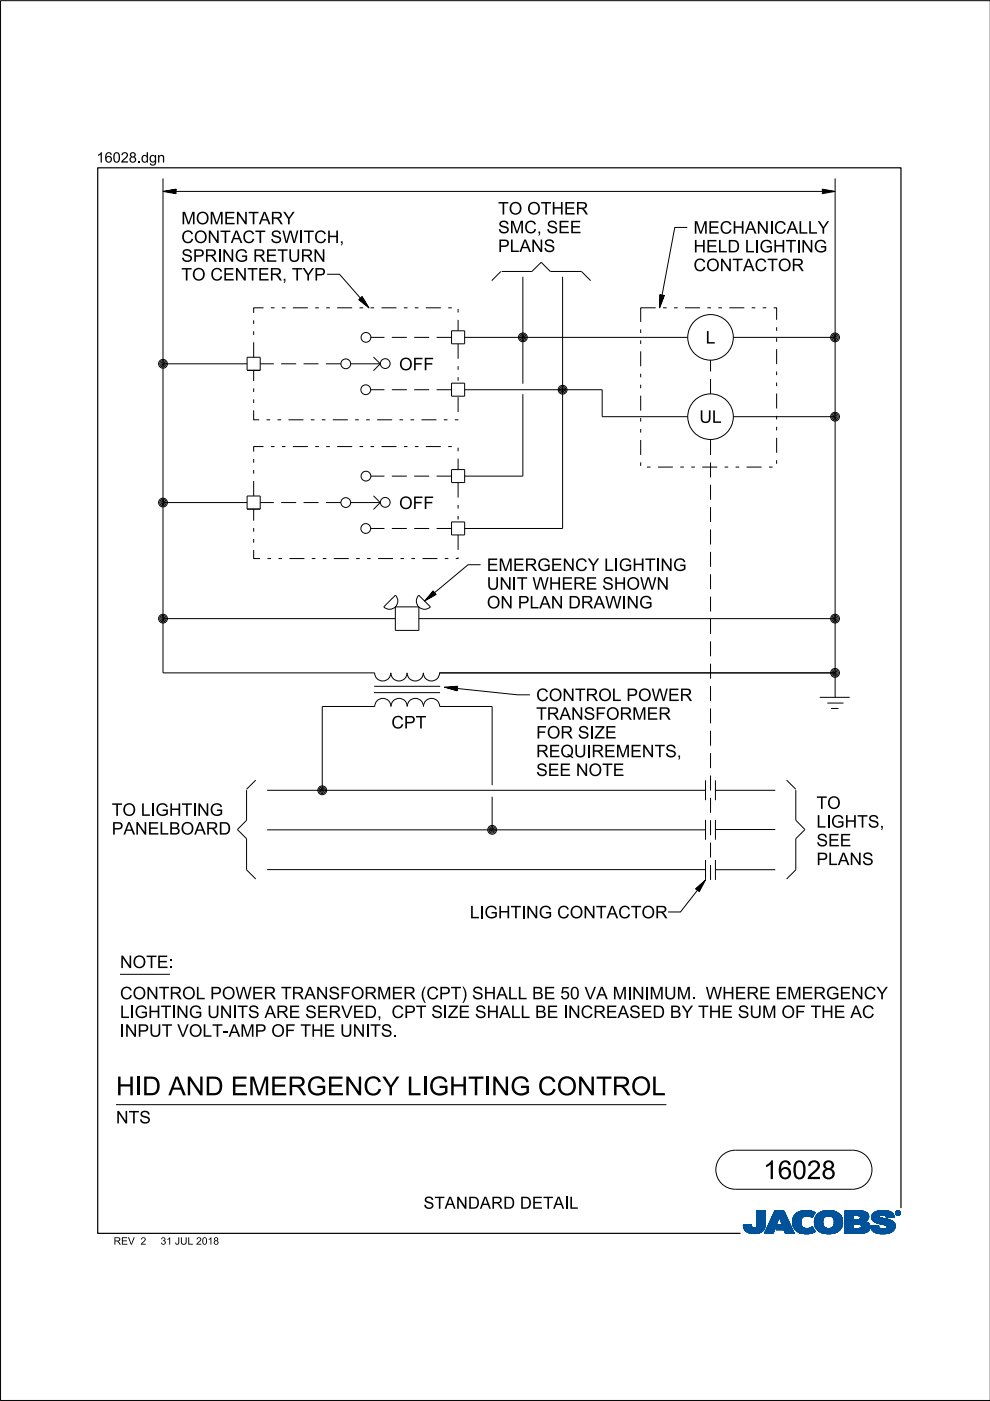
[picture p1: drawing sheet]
<svg xmlns="http://www.w3.org/2000/svg" width="210mm" height="297mm" viewBox="0 0 210 297" stroke-linecap="round" stroke-linejoin="round" font-family="sans-serif">
<defs><g id="words">
<g font-size="4">
<text x="24.6" y="232.2">H</text>
<text x="28.6" y="232.2">I</text>
<text x="30.1" y="232.2">D AN</text>
<text x="43.4" y="232.2">D EM</text>
<text x="57.3" y="232.2">ERGEN</text>
<text x="77" y="232.2">CY LI</text>
<text x="90.9" y="232.2">GH</text>
<text x="104.2" y="232.2">N</text>
<text x="108.2" y="232.2">G CON</text>
<text x="126.4" y="232.2">TROL</text>
<text x="161.8" y="250">16028</text>
</g>
<g font-size="2.6">
<text x="38.4" y="47.6">M</text>
<text x="41.5" y="47.6">OM</text>
<text x="47.5" y="47.6">EN</text>
<text x="52.6" y="47.6">TARY</text>
<text x="105.6" y="45.5">TO OTH</text>
<text x="119.6" y="45.5">ER</text>
<text x="38.4" y="51.5">CON</text>
<text x="46.7" y="51.5">TACT SW I</text>
<text x="64.3" y="51.5">TCH</text>
<text x="72" y="51.5">,</text>
<text x="105.6" y="53.4">PLAN</text>
<text x="105.6" y="49.5">SM</text>
<text x="111.2" y="49.5">C,SEE</text>
<text x="115.3" y="53.4">S</text>
<text x="147" y="53.5">H</text>
<text x="147" y="49.5">M</text>
<text x="149.7" y="53.5">ELD LI</text>
<text x="150.1" y="49.5">ECH</text>
<text x="157.9" y="49.5">AN</text>
<text x="161" y="53.5">GH</text>
<text x="163.1" y="49.5">I</text>
<text x="164.1" y="49.5">CALLY</text>
<text x="169.9" y="53.5">N</text>
<text x="172.5" y="53.5">G</text>
<text x="38.4" y="59.5">TO CEN</text>
<text x="38.4" y="55.5">SPRI</text>
<text x="47.1" y="55.5">N</text>
<text x="49.8" y="55.5">G RETURN</text>
<text x="52.4" y="59.5">TER,TYP</text>
<text x="147" y="57.5">CON</text>
<text x="155.3" y="57.5">TACTOR</text>
<text x="149.6" y="72.8">L</text>
<text x="84.6" y="78.5">OFF</text>
<text x="148.3" y="89.7">UL</text>
<text x="84.6" y="107.9">OFF</text>
<text x="103.2" y="125">UN</text>
<text x="103.2" y="121.1">EM</text>
<text x="108.6" y="125">I</text>
<text x="108.8" y="121.1">ERGEN</text>
<text x="109.6" y="125">T W H</text>
<text x="119" y="125">ERE SH</text>
<text x="121.9" y="121.1">CY LI</text>
<text x="131.2" y="121.1">GH</text>
<text x="132.8" y="125">OW N</text>
<text x="140" y="121.1">N</text>
<text x="142.7" y="121.1">G</text>
<text x="103.2" y="129">ON</text>
<text x="109.8" y="129">PLAN</text>
<text x="120.5" y="129">DRAW I</text>
<text x="132.8" y="129">N</text>
<text x="135.5" y="129">G</text>
<text x="113.7" y="148.6">CON</text>
<text x="121.9" y="148.6">TROLPOW ER</text>
<text x="83" y="154.4">CPT</text>
<text x="113.7" y="152.6">TRAN</text>
<text x="123.8" y="152.6">SFORM</text>
<text x="137.1" y="152.6">ER</text>
<text x="113.7" y="160.6">REQUI</text>
<text x="113.7" y="156.6">FOR SI</text>
<text x="125.4" y="160.6">REM</text>
<text x="126" y="156.6">ZE</text>
<text x="133.6" y="160.6">EN</text>
<text x="138.8" y="160.6">TS,</text>
<text x="113.7" y="164.5">SEE N</text>
<text x="124.8" y="164.5">OTE</text>
<text x="23.7" y="173">TO LI</text>
<text x="33" y="173">GH</text>
<text x="41.8" y="173">N</text>
<text x="44.5" y="173">G</text>
<text x="173.1" y="171.5">TO</text>
<text x="23.7" y="176.9">PAN</text>
<text x="31.3" y="176.9">ELBOARD</text>
<text x="173.1" y="179.4">SEE</text>
<text x="173.1" y="175.5">LI</text>
<text x="176.2" y="175.5">GH</text>
<text x="181.7" y="175.5">TS,</text>
<text x="173.1" y="183.4">PLAN</text>
<text x="182.8" y="183.4">S</text>
<text x="99.6" y="194.7">LI</text>
<text x="102.7" y="194.7">GH</text>
<text x="111.5" y="194.7">N</text>
<text x="114.2" y="194.7">G CON</text>
<text x="126.3" y="194.7">TACTOR</text>
<text x="25.4" y="205.2">N</text>
<text x="28.1" y="205.2">OTE:</text>
<text x="25.4" y="215.8">LI</text>
<text x="25.4" y="211.9">CON</text>
<text x="28.5" y="215.8">GH</text>
<text x="33.7" y="211.9">TROLPOW ER TRAN</text>
<text x="37.4" y="215.8">N</text>
<text x="40" y="215.8">G UN</text>
<text x="49.3" y="215.8">I</text>
<text x="50.3" y="215.8">TS ARE SERVED,CPT SI</text>
<text x="69.6" y="211.9">SFORM</text>
<text x="83" y="211.9">ER (</text>
<text x="90.4" y="211.9">CPT)SH</text>
<text x="94.9" y="215.8">ZE SH</text>
<text x="105.2" y="211.9">ALLBE 50VA M</text>
<text x="105.8" y="215.8">ALLBE I</text>
<text x="120.4" y="215.8">N</text>
<text x="123.1" y="215.8">CREASED BY TH</text>
<text x="133" y="211.9">I</text>
<text x="136.7" y="211.9">I</text>
<text x="137.7" y="211.9">M</text>
<text x="140.8" y="211.9">UM</text>
<text x="146.5" y="211.9">.W H</text>
<text x="152.9" y="215.8">E SUM</text>
<text x="155.8" y="211.9">ERE EM</text>
<text x="165.7" y="215.8">OF TH</text>
<text x="170" y="211.9">ERGEN</text>
<text x="176.8" y="215.8">E AC</text>
<text x="183.1" y="211.9">CY</text>
<text x="25.4" y="219.8">I</text>
<text x="29.1" y="219.8">PUT VOLT-</text>
<text x="48.5" y="219.8">AM</text>
<text x="54" y="219.8">P OF TH</text>
<text x="68.6" y="219.8">E UN</text>
<text x="77.5" y="219.8">I</text>
<text x="78.5" y="219.8">TS.</text>
<text x="24.6" y="238.2">N</text>
<text x="27.3" y="238.2">TS</text>
<text x="89.8" y="256.3">STAN</text>
<text x="99.2" y="256.3">DARD DETAI</text>
<text x="120.6" y="256.3">L</text>
</g>
<g font-size="2.2">
<text x="20.5" y="34.5">16028.</text>
<text x="29.9" y="34.5">dgn</text>
</g>
<g font-size="1.6">
<text x="24.1" y="263.9">REV</text>
<text x="29.8" y="263.9">2</text>
<text x="34" y="263.9">31JUL2018</text>
</g>
</g></defs>
<g fill="none" stroke="#00539a" stroke-width=".21">
<path d="M157.6 259.8h1.7M157.6 259.9h1.7M157.6 259.9l1.7 .1M157.6 260h1.8M158.1 259.7h1.2M159.3 259.7h-1.7l.1 .7M159.3 259.7h-.9M159.3 259.7l.1 .3M159.4 260l.1 .3M160.4 260l-.2 .3h2M160.5 259.6h1.8M160.5 259.6l-.1 .4"/>
<path d="M160.5 259.7h1.8M160.5 256.7v2.9M160.5 256.9h1.8M160.5 257.5h1.8M160.5 256.7h1.8v2.7M160.5 256.8h1.8M160.5 256.8l1.8 .1M160.5 256.9l1.8 .1M160.5 257h1.8M160.5 257.1h1.8M160.5 257.2h1.8M160.5 257.2l1.8 .1"/>
<path d="M160.5 257.3h1.8M160.5 257.4h1.8M160.5 257.4l1.8 .1M160.5 257.6h1.8M160.5 257.6l1.8 .1M160.5 257.7h1.8M160.5 257.8h1.8M160.5 257.9h1.8M160.5 258h1.8M160.5 258.1h1.8M160.5 258.1l1.8 .1M160.5 258.2h1.8"/>
<path d="M160.5 258.3h1.8M160.5 258.3l1.8 .1M160.5 258.4h1.8M160.5 258.5h1.8M160.5 258.5l1.8 .1M160.5 258.6h1.8M160.5 258.6l1.8 .1M160.5 258.7h1.8M160.5 258.8h1.8M160.5 258.9h1.8M160.5 259h1.8M160.5 259.1h1.8"/>
<path d="M160.5 259.2h1.8M160.5 259.3h1.8M160.5 259.8h1.8M162.2 260h-1.8M162.2 259.9v.3M162.2 259.9h-1.8M162.2 259.8h-1.7M162.3 259.4l-.1 .5M162.3 259.4v-2.7h-1.8v2.9M162.3 259.5h-1.8M162.3 259.6h-1.8M162.3 256.7l-1.8 .1"/>
<path d="M162.3 259.4h-1.8M163.7 258.1h3.1M163.7 258h3.1M163.7 257.9h3M163.8 257.8h2.9M163.8 257.7h2.9M163.8 257.7h2.8M163.9 257.6h2.7M163.9 257.5h2.7M164 257.4h2.5M164 257.3h2.5M164.1 257.2h2.3"/>
<path d="M164.1 257.1h2.3M164.1 257h2.3M164.2 257h2.1M164.2 256.9h2.1M164.2 256.8h2.1M164.3 256.7h1.9l2.2 4.8h-1.9l-.3-.8h-1.7l.4-1h1l-.7-1.7-1.3 3.5h-1.8zM164.5 260h-1.7M164.5 259.9l-1.7 .1M164.5 259.9h-1.7M164.5 259.8l-1.7 .1M164.6 259.8h-1.7M164.6 259.7l-1.7 .1"/>
<path d="M164.6 259.7h-1.7M164.6 259.6h-1.7M164.6 259.5l-1.6 .1M164.7 259.5h-1.7M164.7 259.4l-1.7 .1M164.7 259.4h-1.7M164.7 259.3l-1.6 .1M164.7 259.3h-1.6M164.8 259.2l-1.7 .1M164.8 259.2h-1.7M164.8 259.1l-1.6 .1M164.8 260h2.9"/>
<path d="M164.8 259.1h-1.6M164.8 259.9h2.9M164.8 259l-1.6 .1M164.9 259.9h2.7M164.9 259h-1.7M164.9 259.8h2.7M164.9 258.9h-1.6M164.9 258.8h-1.6M164.9 259.7h2.7M164.9 259.7l-.4 1 3.6 .1M165 258.7h-1.6M165 258.6l-1.6 .1"/>
<path d="M165 258.6h-1.6M165 258.5l-1.6 .1M165 258.5h-1.6M165.1 258.4l-1.6 .1M165.1 258.4h-1.6M165.1 258.3l-1.6 .1M165.1 258.3h-1.6M165.1 258.2l-1.5 .1M165.1 258.2h-1.5M165.2 258.1l-1.6 .1M165.2 258.1h-1.6M165.2 258l.7 1.7h-1"/>
<path d="M165.2 258l.7 1.7M165.3 258.1h1.5M165.3 258.1l1.6 .1M165.3 258.2h1.6M165.3 258.2l1.6 .1M165.3 258.3h1.6M165.4 258.3l1.6 .1M165.4 258.4h1.6M165.4 258.4l1.6 .1M165.4 258.5h1.6M165.4 258.5l1.7 .1M165.4 258.6h1.7"/>
<path d="M165.5 258.6l1.6 .1M165.5 258.7h1.6M165.5 258.8h1.7M165.5 258.9h1.7M165.6 258.9h1.6M165.6 259h1.7M165.6 259l1.7 .1M165.6 259.1h1.7M165.6 259.1l1.7 .1M165.7 259.2h1.7M165.7 259.2l1.7 .1M165.7 259.3h1.7"/>
<path d="M165.7 259.3l1.7 .1M165.7 259.4h1.7M165.8 259.4l1.7 .1M165.8 259.5h1.7M165.8 259.5l1.7 .1M165.8 259.6h1.7M166.2 256.7l2.2 4.8M166.2 256.8l-1.9-.1-2.2 4.8h1.8l1.3-3.5M168 258.9l.4 1.5M168 258.9h1.8M168 259h1.8M168 259.1h1.8"/>
<path d="M168 259.2h1.8M168 259.2l1.8 .1M168 259.3h1.8M168 259.3l1.8 .1M168.1 259.4h1.8M168.1 259.5h1.7M168.1 259.4l1.7 .1M168.1 259.5l1.8 .1M168.1 259.6h1.8M168.1 259.7h1.8M168.1 259.7l1.8 .1M168.1 259.8h1.8"/>
<path d="M168.1 259.8l1.8 .1M168.2 260h1.8M168.2 259.9h1.8M168.3 258l-.3 .9M168.9 257.3l-.6 .7M169.1 257.1h3.6M169.2 257h3.4M169.4 256.9h3.1M169.5 256.9h2.9M169.8 256.8h2.4M169.8 259.1a1.33 1.33 0 0 0 .8 1.4 1.33 1.33 0 0 0 1.5-.3l.2-.1M169.8 259.1h-1.8"/>
<path d="M169.8 259l-1.8 .1M169.9 258.8l-1.9 .1M169.9 258.8h-1.9M169.9 258.7h-1.9M169.9 258.6h-1.8M169.9 258.6l-1.9 .1M169.9 258.5l-1.8 .1M169.9 258.5h-1.8M169.9 258.4l-1.8 .1M170 258.4h-1.9M170 258.4l-.2 .7M170 258.3l-1.8 .1"/>
<path d="M170 258.3h-1.8M170 258.2l-1.8 .1M170.1 258.2h-1.9M170.1 258.1l-.1 .3M170.1 258.1l-1.9 .1M170.2 258.1h-2M170.3 258h-2.1M170.3 256.7l-1.4 .5M170.3 256.7h1.5M170.3 256.7a4 4 0 0 1 2.5 .4M170.4 258h-2.1M170.4 257.9h-2.1"/>
<path d="M170.6 257.8l-2.3 .1M170.6 257.9l-.5 .2M170.8 257.8h-2.5M171.4 257.8h1M171.5 256.7l-1.7 .1M171.5 256.7l.6 .1M171.7 257.8h.7M171.8 257.9h.6M171.9 258h.4M172.1 258.1h.2M172.2 258.1h.1M172.3 258h-.3"/>
<path d="M172.4 257.7l-4 .1M172.5 257.7h-4.1M172.5 257.6l-4 .1M172.5 257.6h-4M172.6 257h-3.3M172.6 257.5l-4.1 .1M172.6 257.5h-4M172.6 257.4l-4 .1M172.7 257.4h-4M172.7 259h1.8M172.7 259.2h1.8M172.7 259.3h1.8"/>
<path d="M172.7 259.3l1.8 .1M172.7 259.4h1.8M172.7 257.3l-3.9 .1M172.7 259.5h1.8M172.7 259.5l1.8 .1M172.7 259.6h1.8M172.7 259.7h1.8M172.7 258.6h1.8M172.7 257.3h-3.9M172.8 259.8h1.8M172.8 257.2l-3.9 .1M172.8 259.9h1.8"/>
<path d="M172.8 259.9l.3 .6M172.8 259.8l1.8 .1M172.8 259.9l1.8 .1M172.8 257.2h-3.9M172.8 260h1.8M172.8 257.1l-.6 1.1a1.75 1.75 0 0 0-1.6-.3M172.9 257.1l-3.9 .1M173 257.8l-.3 1.3h1.8M173 257.8h5.3M173.1 257.7h5.2M173.1 257.7h5.1M173.1 257.6h5.1"/>
<path d="M173.2 257.6h4.9M173.2 257.5h4.8M173.4 257.4h4.6M173.4 257.4h4.5M173.5 257.3h4.4M173.6 257.2l4.2 .1M173.6 257.2h4.1M173.7 257.1l4 .1M173.8 257.1h3.8M173.9 257h3.5M174 257h3.3M174.1 256.9h3.2"/>
<path d="M174.2 256.9h2.8M174.4 256.8h2.6M174.5 259h-1.8M174.5 259.2a1.15 1.15 0 0 0 1.3 1.3M174.5 259.2l-1.8-.1 .1 .8M174.5 258.9l-1.8 .1M174.5 258.9h-1.8M174.5 258.8l-1.8 .1M174.5 258.7l-1.8 .1M174.5 258.7h-1.8M174.5 258.6l-1.8 .1M174.5 258.5l-1.8 .1"/>
<path d="M174.6 258.5h-1.9M174.6 256.8h1.9M174.6 258.4l-.1 .8M174.6 258.4h-1.8M174.6 258.4l-1.9 .1M174.6 258.3l-1.8 .1M174.6 258.3h-1.8M174.7 258.2h-1.9M174.7 258.1l-.1 .3M174.8 258.1l-2 .1M174.8 258.1h-1.9M174.9 256.7a3.2 3.2 0 0 1 3.6 1.4l.1 .8-.1 1.1"/>
<path d="M174.9 258l-1.9 .1M175 258h-2M175.1 257.9l-.4 .2M175.1 257.9h-2.1M175.2 257.9h-2.2M175.5 256.7h.7M175.7 257.8l-.6 .1M175.7 257.8l.6 .1M175.7 257.8h-2.7M176 257.8h2.4M176.2 257.9h2.2M176.3 257.9l.5 .5"/>
<path d="M176.4 258h2M176.4 256.7h-1.5a2.68 2.68 0 0 0-1.9 1.1M176.5 258l2 .1M176.5 258.1h2M176.6 258.1h1.9M176.6 258.2h1.9M176.7 258.2l1.8 .1M176.7 258.3h1.8M176.7 258.3l1.9 .1M176.7 259.9h1.8M176.7 258.4h1.9M176.8 258.4l.1 .5"/>
<path d="M176.8 258.4l1.8 .1M176.8 258.5h1.8M176.8 258.6h1.8M176.9 258.8h1.7M176.9 258.8l1.8 .1M176.9 258.7h1.7M176.9 259.4h1.8M176.9 259.2l1.8 .1M176.9 259.1h1.8M176.9 259.2h1.8M176.9 258.9v.3M176.9 259.2a1.11 1.11 0 0 1-1.1 1.3"/>
<path d="M176.9 259h1.8M176.9 258.9h1.8M176.9 259.3h1.8M176.9 259.3l1.8 .1M178 257.4l-4.7 .1M178.4 257.9h-2.1l.5 .5M178.5 259.7l-1.7 .1M178.5 259.8l-1.8 .1M178.5 259.8h-1.7M178.5 260l-.2 .5M178.5 259.9l-1.8 .1M178.5 260h-1.8"/>
<path d="M178.6 259.7h-1.8M178.6 258.5l-1.8 .1M178.6 259.6h-1.8M178.6 259.5l-1.8 .1M178.6 259.5h-1.8M178.7 259.4h-1.8M179.1 259.7h1.8M179.1 259.5h5.2M179.1 256.9h4.4M179.1 257.5h5M179.1 256.8h4M179.1 256.8h3.4"/>
<path d="M179.1 257h4.5M179.1 257.1h4.7M179.1 257.1l4.7 .1M179.1 257.2h4.8M179.1 257.2l4.8 .1M179.1 257.3h4.8M179.1 257.3l4.9 .1M179.1 257.4h4.9M179.1 257.4l5 .1M179.1 257.6h5M179.1 257.6l5 .1M179.1 257.7h5"/>
<path d="M179.1 257.7l1.8 .1M179.1 257.8h1.8M179.1 257.9h1.8M179.1 258h1.8M179.1 258.1h1.8M179.1 258.2h1.8M179.1 258.3h1.8M179.1 258.4h1.8M179.1 258.5h1.8M179.1 258.5l1.8 .1M179.1 258.6h4.8M179.1 258.7h4.7"/>
<path d="M179.1 258.7h4.6M179.1 258.8h4.5M179.1 258.9h4.5M179.1 258.9h4.3M179.1 259h4.4M179.1 259l4.5 .1M179.1 259.1h4.6M179.1 259.1l4.7 .1M179.1 259.2h4.8M179.1 259.2l4.9 .1M179.1 259.3h5M179.1 259.3l5.1 .1"/>
<path d="M179.1 259.4h5.1M179.1 259.4l5.1 .1M179.1 259.5l1.8 .1M179.1 259.6h1.8M179.1 259.8h1.8M179.1 259.9h1.8M179.1 260h1.8M180.9 257.7v.9M181.8 259.5h-.9v1v-1M181.8 259.5h.2M181.8 259.5l.8 .3M182.1 257.7l2.1 .1"/>
<path d="M182.2 257.8h2M182.2 259.5l2.1 .1M182.3 258.5h1.7M182.3 258.5l-1.4 .1M182.3 257.9h1.9M182.4 257.9h1.8M182.4 257.9v.1M182.4 257.9l-.4-.2h-1.1v.9M182.4 258h1.8M182.4 258v.3M182.4 258.3l-.1 .2M182.4 259.6h1.9"/>
<path d="M182.4 258.1h1.8M182.4 258.1l1.8 .1M182.4 258.2h1.8M182.5 259.7h1.9M182.5 256.9l1.1 .1M182.5 259.7l1.9 .1M182.6 259.8h1.8M182.6 259.8v.4l-.2 .2M182.7 259.9h1.7M182.9 256.8h-3.8v4.7M183.3 256.9l-4.2-.1v4.7M183.6 257l.4 .4"/>
<path d="M183.9 259.2l.2 .2M184 258.5l-2.1 .1M184 258.5h-1.8M184 257.4l.1 .2M184.1 258.4l-.8 .6 .6 .2M184.1 258.4h-1.8M184.1 258.3l-1.7 .1M184.1 258.3h-1.7M184.1 257.6l.1 .6M184.1 258.2l-1.7 .1M184.1 259.4l.3 .5v.6M184.2 258.2l-.1 .2"/>
<path d="M184.2 258h-1.8M184.4 259.9h-1.7M184.5 260h-1.8M184.6 259.9v.2M184.6 259.9h1.7M184.6 260h1.7M184.8 258.1h1.7M184.8 258l.2 .7M184.8 258h1.7M184.8 258.3h2.5M184.8 258.3l2.8 .1M184.8 258.1l1.8 .1"/>
<path d="M184.8 258.2h2M184.8 258.4h3M184.8 258.4l3.2 .1M184.9 258.2l2.1 .1M184.9 257.6h4.6M184.9 258.5h3.4M184.9 258.5l3.6 .1M184.9 258.6h3.7M184.9 257.5h4.5M185 257.5h4.4M185 258.6l3.7 .1M185 258.7h3.9"/>
<path d="M185 258.7l.6 .4M185 257.4h4.3M185 257.4h4.4M185.1 258.7l3.9 .1M185.1 258.8h.7M185.1 257.3h4.1M185.2 258.9h.6M185.2 258.9l4.1 .1M185.3 257.2h3.9M185.3 259h4M185.3 257.1l3.8 .1M185.4 257.1h3.7"/>
<path d="M185.4 259l4 .1M185.5 257h3.5M185.5 259.1h4M185.6 259.1l3.9 .1M185.6 259.1l.5 .2M185.7 259.2h3.9M185.7 256.9h3M185.8 259.2l3.8 .1M185.8 258.9h3.4M185.9 258.8h3.2M185.9 256.8h2.7M185.9 256.8l-.8 .5-.3 .7"/>
<path d="M185.9 256.8l.7-.1a3.3 3.3 0 0 1 2.7 .6h-4.2M186 259.3h3.6M186.1 256.8h2.3M186.1 259.4h3.6M186.1 259.3l1.5 .4 .4 .2M186.3 259.8l-.5 .1M186.3 259.8l-1.7 .1M186.3 259.8v.3M186.3 259.4h3.4M186.4 257.9h-1.6M186.4 257.9l.1 .1M186.5 257.9h-1.7"/>
<path d="M186.5 257.8h-1.7M186.5 258v.1M186.5 257.8l-.1 .1M186.5 257.7h-1.6M186.5 259.4l3.2 .1M186.5 258.1l.1 .1M186.6 257.6l-1.7 .1M186.6 258.2l.4 .1M186.7 256.7h.8M186.7 259.5h3M186.9 257.6h-2M186.9 259.5l2.9 .1"/>
<path d="M187 258.3l1.7 .4 .9 .6M187.2 259.6h2.6M187.3 257.6h2.2M187.4 259.7h2.4M187.6 257.6l1.9 .1M187.6 259.7h2.2M187.6 257.7h2M187.7 257.7a1.07 1.07 0 0 0-1.2 .1M187.7 257.7l.1 .1M187.7 257.8h1.9M187.8 257.8h1.7M187.8 256.7h-1.3"/>
<path d="M187.8 257.8l.1 .4M187.8 257.9h1.7M187.8 257.9h1.8M187.9 258h1.7M187.9 258l1.7 .1M187.9 258.1h1.1M187.9 258.1h1.7M187.9 259.9h1.9M188 259.9l.1 .2M188 260h1.8M188.1 257h-2.6M188.2 257h.6"/>
<path d="M188.7 256.9h-2.9M189.3 257.3l.3 .8-1.7 .1M189.6 259.3l.2 .4v.6M189.8 259.9l-1.8 .1M189.8 259.8h-2.1M189.8 259.8h-1.9M189.9 257.2v.1M189.9 257.1h.1M189.9 257.2h.1M189.9 257.3h.1M189.9 257.3l.2 .3M190 257.4h.1"/>
<path d="M190 257.4l.1 .1M190 257.5h.2M190 257.2v.1M190 257.2l.2 .3M190 257.3l.2 .2M190 257.1h-.1M190 257h-.1M190.1 257h-.2M190.1 257.5l.2 .1M190.1 256.9h-.1M190.1 257.6h.6M190.2 256.8l-.1 .1"/>
<path d="M190.2 257.5l.2 .1M190.2 257.5l-.1 .1M190.2 257.6h.4M190.2 256.9h.4M190.2 256.9h.4l-.1 .3 .2 .3-.3-.3-.2 .3zM190.2 256.9v.6l.1-.3 .3 .3M190.2 257h.4M190.2 257.1h.1M190.2 257.1h.5M190.2 257.2h.5M190.2 257.2l.3 .1M190.2 257.3h.1"/>
<path d="M190.2 257.4h.1M190.2 257.4l.1 .1M190.2 256.8h-.1M190.3 257h.2v.1l-.2 .1zM190.3 257v.2M190.3 257h-.1M190.4 257.2l.2 .3M190.4 257.6h.1M190.4 256.8h-.2l-.2 .4M190.4 256.7a.5 .5 0 0 1 .5 .5 .5 .5 0 0 1-.5 .5M190.4 256.8l.4 .2v.2M190.4 256.7a.5 .5 0 0 0-.5 .5 .5 .5 0 0 0 .5 .5l-.3-.1"/>
<path d="M190.4 256.8l.3 .1 .1 .3M190.4 256.7l-.4 .2-.1 .3M190.4 256.7v.1M190.4 257.6v.1M190.4 256.7l.3 .1 .2 .4M190.4 257h-.1l.1 .2M190.4 257l.2 .1-.2 .1M190.4 257h.1M190.5 257.3h.1M190.5 257.3l.1 .1M190.5 257.2l.2 .3M190.5 257.4h.1"/>
<path d="M190.5 257.1h.2M190.5 257.4l.2 .1M190.5 257l-.1 .2M190.5 256.7h-.3M190.6 257.5h.2M190.6 256.8h.1M190.6 257.1l-.1 .1M190.7 257.1h-.1M190.7 257.1l-.2 .1M190.7 257.1l-.5-.2v.6l.1-.3M190.7 257h-.1M190.7 256.8l.1 .1"/>
<path d="M190.7 256.8h-.6M190.7 256.9h.2M190.8 257h.1M190.8 257.6h-.2M190.8 257.2v.2l-.4 .2M190.8 257.2l-.1 .3-.3 .1M190.8 257.1h.1M190.8 257.2h.1M190.9 257.4l-.2 .1M190.9 257.4h-.1M190.9 257.3l-.1 .1M190.9 257.3h-.1"/>
<path d="M190.9 257.2h.1M190.9 257.2l-.1 .3-.4 .2M190.9 257.1h-.1M157.7 260.1h1.7M157.7 260l1.7 .1M157.7 260.2h1.8M157.7 260.2l1.8 .1M157.7 260.3h1.8M157.7 260.3l1.9 .1M157.7 260.4h4.4M157.7 260.4l.4 .5M157.7 260.4l4.4 .1"/>
<path d="M157.8 260.5h4.3M157.8 260.6h4.3M157.8 260.7h4.2M157.9 260.7h4.1M157.9 260.8h4M158 260.8h3.9M158 260.9h3.9M158.1 260.9h3.3M158.1 261h3.6M158.2 261h3.5M158.3 261.1h3.2M158.4 261.2h3.1"/>
<path d="M158.5 261.2h2.9M158.6 261.3h2.7M158.7 261.4h2.4M158.8 261.4h2.1M159.1 261.5h1.6M159.5 260.3l.3 .1 .4-.1M159.7 261.5h.7M160.9 261.4h.1M161.5 260.9h.2M161.6 261.1h-3.3M162.1 260.3l-2 .1M162.2 260.2l-1.9 .1"/>
<path d="M162.2 260.2a2.25 2.25 0 0 1-2.8 1.3l-.9-.2-.4-.4M162.2 260.2h-1.9M162.2 260.1l-1.8 .1M162.2 260.1h-1.8M162.2 260l-1.8 .1M164 261.4h-1.9M164 261.3l-1.9 .1M164 261.3h-1.8M164 261.2l-1.8 .1M164 261.2h-1.8M164.1 261.1l-1.9 .1M164.1 261.1h-1.8"/>
<path d="M164.1 261l-1.8 .1M164.1 261h-1.8M164.1 260.9l-1.8 .1M164.2 260.9h-1.8M164.2 260.8l-1.8 .1M164.2 260.8h-1.8M164.2 260.7l-1.8 .1M164.2 260.7h-1.7M164.2 260.6l-1.7 .1M164.3 260.6h-1.8M164.3 260.5h-1.8M164.3 260.4l-1.7 .1"/>
<path d="M164.3 260.4h-1.7M164.3 260.3l-1.7 .1M164.4 260.3h-1.8M164.4 260.2l-1.7 .1M164.4 260.2h-1.7M164.4 260.1l-1.7 .1M164.4 260.1h-1.7M164.5 260l-1.8 .1M164.5 260.7h3.5M164.6 260.7h3.4M164.6 260.6h3.4M164.6 260.5h3.4"/>
<path d="M164.6 260.5h3.3M164.6 260.4h3.3M164.7 260.4h3.2M164.7 260.3h3.2M164.7 260.3h3.1M164.7 260.2h3.1M164.8 260.1h3M164.8 260.1h2.9M166.3 260.8h1.8M166.3 260.8l1.8 .1M166.3 260.9h1.8M166.3 260.9l1.8 .1"/>
<path d="M166.3 261h1.9M166.3 261l1.9 .1M166.4 261.1h1.8M166.4 261.1l1.8 .1M166.4 261.2h1.9M166.4 261.2l1.9 .1M166.4 261.3h1.9M166.5 261.3l1.8 .1M166.5 261.4h1.9M166.5 261.5h1.9M166.5 261.5l-.3-.8 .3 .8h1.9M168.2 260l1.9 .1"/>
<path d="M168.2 260.1h1.9M168.2 260.1l1.9 .1M168.2 260.2h2M168.3 260.2l2 .1M168.3 260.3h2.1M168.3 260.3l2.2 .1M168.3 260.4h2.5M168.4 260.4l.6 .7M168.4 260.4l4.1 .1M168.5 260.5h4M168.5 260.6h4M168.6 260.7h4"/>
<path d="M168.6 260.7l4 .1M168.7 260.8h3.9M168.7 260.8l4 .1M168.8 260.9h3.9M168.9 260.9l3.8 .1M168.9 261h3.9M169 261l3.8 .1M169 261.1h3.9M169 261.1a4.2 4.2 0 0 0 3.8 0M169.1 261.1h3.8M169.2 261.2h3.5M169.3 261.3h3.2"/>
<path d="M169.5 261.4h2.8M169.6 261.4h2.6M170 261.5h2M170.6 261.6h.4M171.5 260.4h.9M171.6 260.4h.8M171.8 261.5h-1.5M171.8 260.3h.6M172 260.3h.3M172 260.2h.3M172.1 260.2h.2M172.2 260.1h.1"/>
<path d="M172.3 260.1l.6 1M172.6 261.2l-3.3 .1M172.8 260.1h1.9M172.9 260.1l1.9 .1M172.9 260.2h1.9M172.9 260.2l2 .1M172.9 260.3h2.2M173 260.3l2.1 .1M173 260.4h2.4M173 260.4h5.3M173.1 260.5h5.2M173.1 260.5l.7 .6 .8 .4"/>
<path d="M173.1 260.6h5.2M173.2 260.6h5M173.3 260.7h4.9M173.3 260.7h4.8M173.3 260.8h4.7M173.4 260.9h4.5M173.5 260.9h4.4M173.5 261h4.3M173.6 261h4.2M173.7 261.1h4M173.8 261.1h3.8M173.8 261.2h3.7"/>
<path d="M174 261.2h3.4M174.2 261.4h2.9M174.3 261.4h2.7M175.1 261.5h1.4M175.3 261.6h.4M176.6 260.2h1.9M177 261.4l-1 .2-1.4-.1h2.2M177.3 261.3h-3.3M178.1 260.8h-4.8M178.3 260.5l-.6 .6-.7 .3M178.3 260.4h-2.2M178.4 260.3l-2.2 .1"/>
<path d="M178.4 260.3h-2l-.6 .2M178.5 260.2l-2.1 .1M178.5 260.2h-2M178.5 260.1h-1.9M178.5 260l-1.9 .1M179.1 261.5h3.4M179.1 260.1h1.8M179.1 260.1l1.8 .1M179.1 260.2h1.8M179.1 260.2l1.8 .1M179.1 260.3h1.8M179.1 260.4h1.8"/>
<path d="M182.3 260.4h2.1M182.4 260.4h2M182.4 260.4l-.6 .1M183.1 261.4l-4 .1M183.4 261.3l-4.3 .1M183.5 261.3h-4.4M183.7 261.3h-.1M183.7 261.2l-4.6 .1M183.8 261.2h-4.7M183.9 261.1l-4.8 .1M184 261.1h-4.9M184 261l-4.9 .1"/>
<path d="M184.1 261l-.8 .4-1.1 .1M184.1 261h-5M184.1 260.9l-5 .1M184.2 260.9h-5.1M184.2 260.8l-5.1 .1M184.3 260.8h-5.2M184.3 260.7l-5.2 .1M184.3 260.7h-5.2M184.4 260.6l-5.3 .1M184.4 260.6h-5.3M184.4 260.5h-5.3M184.4 260.5l-.3 .5"/>
<path d="M184.4 260.4l-5.3 .1M184.5 260l-1.8 .1M184.5 260.2l-2 .1M184.5 260.3h-2M184.5 260.1h-1.9M184.5 260.2h-1.9M184.6 260l1.7 .1M184.6 260.1l.1 .3M184.6 260.1h1.8M184.6 260.2h1.8M184.6 260.1l1.8 .1M184.6 260.2l1.8 .1"/>
<path d="M184.7 260.3h1.8M184.7 260.3l1.8 .1M184.7 260.4a2.52 2.52 0 0 0 2.7 1.2M184.7 260.4h1.9M184.7 260.5h2M184.7 260.5h2.1M184.8 260.6h2.1M184.8 260.6h4.8M184.8 260.7h4.7M184.9 260.8h4.6M184.9 260.8h4.5M185 260.9h4.4"/>
<path d="M185.1 260.9h4.3M185.1 261h4.3M185.2 261.1h4M185.2 261.1h3.9M185.3 261.2h3.7M185.4 261.2h3.5M185.5 261.3h3.4M185.7 261.3h3.1M185.8 261.4h2.7M185.9 261.5h2.4M186.3 260.1a1.08 1.08 0 0 0 1.4 .5M186.4 261.5h1.6"/>
<path d="M186.6 261.6h.9M188 260.4h1.8M188 260.4l-.3 .2M188.1 260.3h1.7M188.1 260.1l-.1 .3M188.1 260.2h1.7M188.3 261.5l-.9 .1M188.9 261.3l-.6 .2M189.3 261.1h-4.1M189.4 260.9l-.5 .4M189.6 260.7h-4.8M189.7 260.6h-2"/>
<path d="M189.7 260.5h-1.9M189.7 260.5h-1.8M189.7 260.4h-1.7M189.7 260.3h-1.6M189.8 260.2h-1.7M189.8 260.3l-.4 .6M189.8 260.1h-1.7M189.8 260h-1.7"/>
<circle cx="190.4" cy="257.2" r=".51"/>
<circle cx="190.4" cy="257.2" r=".42"/>
</g>
<g fill="none" stroke="#000" stroke-width=".21">
<path d="M210 .1h-209.9v296.8h209.9M34.6 37.8v104.9h44.8a1.72 1.72 0 0 0 1.7 1.7 1.72 1.72 0 0 0 1.8-1.7 1.72 1.72 0 0 0 1.7 1.7 1.72 1.72 0 0 0 1.7-1.7 1.72 1.72 0 0 0 1.7 1.7 1.72 1.72 0 0 0 1.8-1.7 1.72 1.72 0 0 0 1.7 1.7 1.72 1.72 0 0 0 1.7-1.7h83.9M177.1 37.8v110.1M34.6 40.6h142.5M37.3 40.1v1l-2.7-.5 2.7-.5-.1 .8-2-.3 2-.4-.1 .6-1.4-.2 1.4-.3-.1 .4-.8-.1 .8-.1-.1 .2-.3-.1h.7M69.3 58.2h2.7l4.9 5.5-.2-.1 .1-.2 .4 .7-.7-.6 .3-.3 .7 1.2-1.1-.9 .4-.5 1.1 1.8-1.7-1.3 .6-.6 1.4 2.4-2.1-1.8 .7-.6M106.2 57.6l-1.9 1.9M106.4 57.6h6.4l1.9-2 2 2h6.6l1.9 1.9M110.9 58.7v22.7M119.3 58.7v53.3h-20.8M145.7 48.2h-2.6l-2.9 15.1v-.3l.2-.1-.2 .8v-.9l.4 .1-.5 1.3v-1.5h.6l-.7 2v-2.1h.8l-.9 2.7v-2.8l.9 .1M174.3 40.1l2.8 .5-2.8 .5 .1-.5z"/>
<path d="M174.4 40.2l2 .3-2 .4zM174.6 40.3l1.3 .3-1.3 .2zM174.6 40.5l.8 .1-.8 .1zM174.6 40.5l.1 .2 .4-.1M34.6 77.1h17.8M52.4 75.7h2.8v2.8h-2.8zM74.3 77.1h6.3M79.2 75.7l1.4 1.4M80.6 77.1l-1.4 1.5M95.7 70.1h2.8v2.8h-2.8zM98.5 71.5h47.3M155.5 71.5h21.6"/>
<path d="M95.7 81.2h2.8v2.8h-2.8zM95.7 99.6h2.8v2.7h-2.8zM98.5 82.6h29.2v5.7h18.1M110.9 83.6v17.3h-12.4M155.5 88.3h21.6M34.6 106.6h17.8M52.4 105.2h2.8v2.7h-2.8zM52.4 107.9h2.8M74.3 106.6h6.3M79.2 105.1l1.4 1.5M80.6 106.6l-1.4 1.4M95.7 110.7h2.8v2.7h-2.8z"/>
<path d="M101.9 119.7h-2.7l-7.6 6.4 .2-.2 .2 .1-.7 .4 .5-.7 .3 .3-1.2 .7 .9-1.1 .5 .4-1.8 1.1 1.3-1.6 .6 .5-2.4 1.4 1.8-2.1 .6 .7M34.6 131.2h49.2M81.4 128.7l2.4-2.5a1.75 1.75 0 0 1 0 2.5 1.75 1.75 0 0 1-2.4 0M83.8 128.7h5v5h-5zM88.8 131.2h88.3M91.3 128.7l-2.5-2.5a1.75 1.75 0 0 0 0 2.5 1.75 1.75 0 0 0 2.5 0M79.3 146.9h14M79.3 145.5h14M96.9 146.5l.1-1-2.8 .2 2.7 .8v-.9l-2.1 .2 2.1 .6-.1-.7-1.5 .1 1.4 .4v-.4l-.9 .1 .8 .2v-.2h-.3l13.4 1.4h2.7M173.8 147.8h6.4M175.4 149.1h3.4M176.2 150.2h1.6"/>
<path d="M52.3 167.5v6.4l-2 2 2 1.9v6.6l1.9 2M54.2 165.4l-1.9 1.9M56.6 167.6h93M56.6 175.9h93M104.3 166.5v-16.7h-11.1a1.72 1.72 0 0 0-1.7-1.7 1.72 1.72 0 0 0-1.7 1.7 1.72 1.72 0 0 0-1.7-1.7 1.72 1.72 0 0 0-1.8 1.7 1.72 1.72 0 0 0-1.7-1.7 1.72 1.72 0 0 0-1.7 1.7 1.72 1.72 0 0 0-1.7-1.7 1.72 1.72 0 0 0-1.7 1.7h-11.2v17.8M104.3 168.9v7M149.6 165.4v4.3M149.6 173.8v4.2M151.7 167.6h12.7M151.7 165.4v4.3M151.7 173.8v4.2M151.7 175.9h12.7"/>
<path d="M166.8 165.4l1.9 1.9M168.7 167.5v6.4l2 2-2 1.9v6.6l-1.9 2M56.6 184.4h93M147.5 188.4l.8 .6 1.3-2.4-2.1 1.8 .7 .5 1-1.9-1.6 1.4 .6 .3 .7-1.3-1.1 1 .4 .2 .4-.8-.6 .6h.2l.1-.2-4 5.2h-2.7M149.6 182.3v4.3M151.7 182.3v4.3M151.7 184.4h12.7M25.4 206.6h10.6M24.6 234.2h116.7M153 245.1l1.3-.9 1.6-.3h24.8a4.1 4.1 0 0 1 4.2 4.1 4.1 4.1 0 0 1-4.2 4.1h-24.8a4.1 4.1 0 0 1-3.8-2.5 4.1 4.1 0 0 1 .9-4.5z"/>
<circle cx="34.6" cy="77.1" r=".22"/>
<circle cx="34.6" cy="77.1" r=".44"/>
<circle cx="34.6" cy="77.1" r=".93"/>
<circle cx="34.6" cy="77.1" r=".68"/>
<circle cx="73.3" cy="77.1" r="1.04"/>
<circle cx="77.6" cy="71.5" r="1.04"/>
<circle cx="81.7" cy="77.1" r="1.04"/>
<circle cx="110.9" cy="71.5" r=".22"/>
<circle cx="110.9" cy="71.5" r=".44"/>
<circle cx="110.9" cy="71.5" r=".93"/>
<circle cx="110.9" cy="71.5" r=".68"/>
<circle cx="150.7" cy="71.5" r="4.8"/>
<circle cx="177" cy="71.5" r=".44"/>
<circle cx="177" cy="71.5" r=".68"/>
<circle cx="177" cy="71.5" r=".22"/>
<circle cx="177" cy="71.5" r=".93"/>
<circle cx="77.6" cy="82.6" r="1.04"/>
<circle cx="119.3" cy="82.6" r=".68"/>
<circle cx="119.3" cy="82.6" r=".22"/>
<circle cx="119.3" cy="82.6" r=".44"/>
<circle cx="119.3" cy="82.6" r=".93"/>
<circle cx="150.7" cy="88.3" r="4.8"/>
<circle cx="177" cy="88.3" r=".44"/>
<circle cx="177" cy="88.3" r=".68"/>
<circle cx="177" cy="88.3" r=".22"/>
<circle cx="177" cy="88.3" r=".93"/>
<circle cx="34.6" cy="106.6" r=".22"/>
<circle cx="34.6" cy="106.6" r=".44"/>
<circle cx="34.6" cy="106.6" r=".93"/>
<circle cx="34.6" cy="106.6" r=".68"/>
<circle cx="73.3" cy="106.6" r="1.04"/>
<circle cx="77.6" cy="112" r="1.04"/>
<circle cx="77.6" cy="100.9" r="1.04"/>
<circle cx="81.7" cy="106.5" r="1.04"/>
<circle cx="34.6" cy="131.2" r=".22"/>
<circle cx="34.6" cy="131.2" r=".44"/>
<circle cx="34.6" cy="131.2" r=".93"/>
<circle cx="34.6" cy="131.2" r=".68"/>
<circle cx="177" cy="131.2" r=".44"/>
<circle cx="177" cy="131.2" r=".68"/>
<circle cx="177" cy="131.2" r=".22"/>
<circle cx="177" cy="131.2" r=".93"/>
<circle cx="177" cy="142.7" r=".44"/>
<circle cx="177" cy="142.7" r=".68"/>
<circle cx="177" cy="142.7" r=".22"/>
<circle cx="177" cy="142.7" r=".93"/>
<circle cx="68.3" cy="167.6" r=".22"/>
<circle cx="68.3" cy="167.6" r=".44"/>
<circle cx="68.3" cy="167.6" r=".93"/>
<circle cx="68.3" cy="167.6" r=".68"/>
<circle cx="104.3" cy="175.9" r=".44"/>
<circle cx="104.3" cy="175.9" r=".93"/>
<circle cx="104.3" cy="175.9" r=".68"/>
<circle cx="104.3" cy="175.9" r=".22"/>
</g>
<path d="M72.3 77.1h-17.1M95.7 71.5h-17.1M95.7 82.6h-17.1M150.7 83.5v-7.1M72.3 106.6h-17.1M95.7 100.9h-17.1M95.7 112h-17.1M150.7 186.6v-93.4" fill="none" stroke="#000" stroke-width=".21" stroke-dasharray="3.2 1.6" stroke-linecap="butt"/>
<path d="M53.8 75.7v-10.4h43.3v4.8M97.1 72.9v8.3M135.8 65.3h28.9v33.7h-28.9v-33.7M97.1 84.2v4.8h-43.3v-10.5M53.8 105.2v-10.5h43.3v4.9M97.1 102.3v8.4M97.1 109.7v.1M97.1 113.4v5h-43.3v-10.5" fill="none" stroke="#000" stroke-width=".21" stroke-dasharray="3.2 1.6 .8 1.6 .8 1.6" stroke-linecap="butt"/>
<path d="M191 256.1v-220.5h-170.3v225.9h136.3" fill="none" stroke="#000" stroke-width=".25"/>
<g fill="#000">
<path d="M166.7 50.9h2.1v.3h-.9v2.3h-.4v-2.3h-.8z" fill-rule="evenodd"/>
<path d="M136.8 118.4h2.1v.3h-.9v2.4h-.3v-2.4h-.9z" fill-rule="evenodd"/>
<path d="M38.6 170.3h2.1v.3h-.9v2.4h-.3v-2.4h-.9z" fill-rule="evenodd"/>
<path d="M108.3 192.1h2.1v.3h-.8v2.3h-.4v-2.3h-.9z" fill-rule="evenodd"/>
<path d="M34.2 213.2h2.1v.3h-.9v2.3h-.4v-2.3h-.8z" fill-rule="evenodd"/>
<path d="M99.4 228.3h3.1v.4h-1.3v3.5h-.5v-3.5h-1.3z" fill-rule="evenodd"/>
</g>
<use href="#words"/>
</svg>
